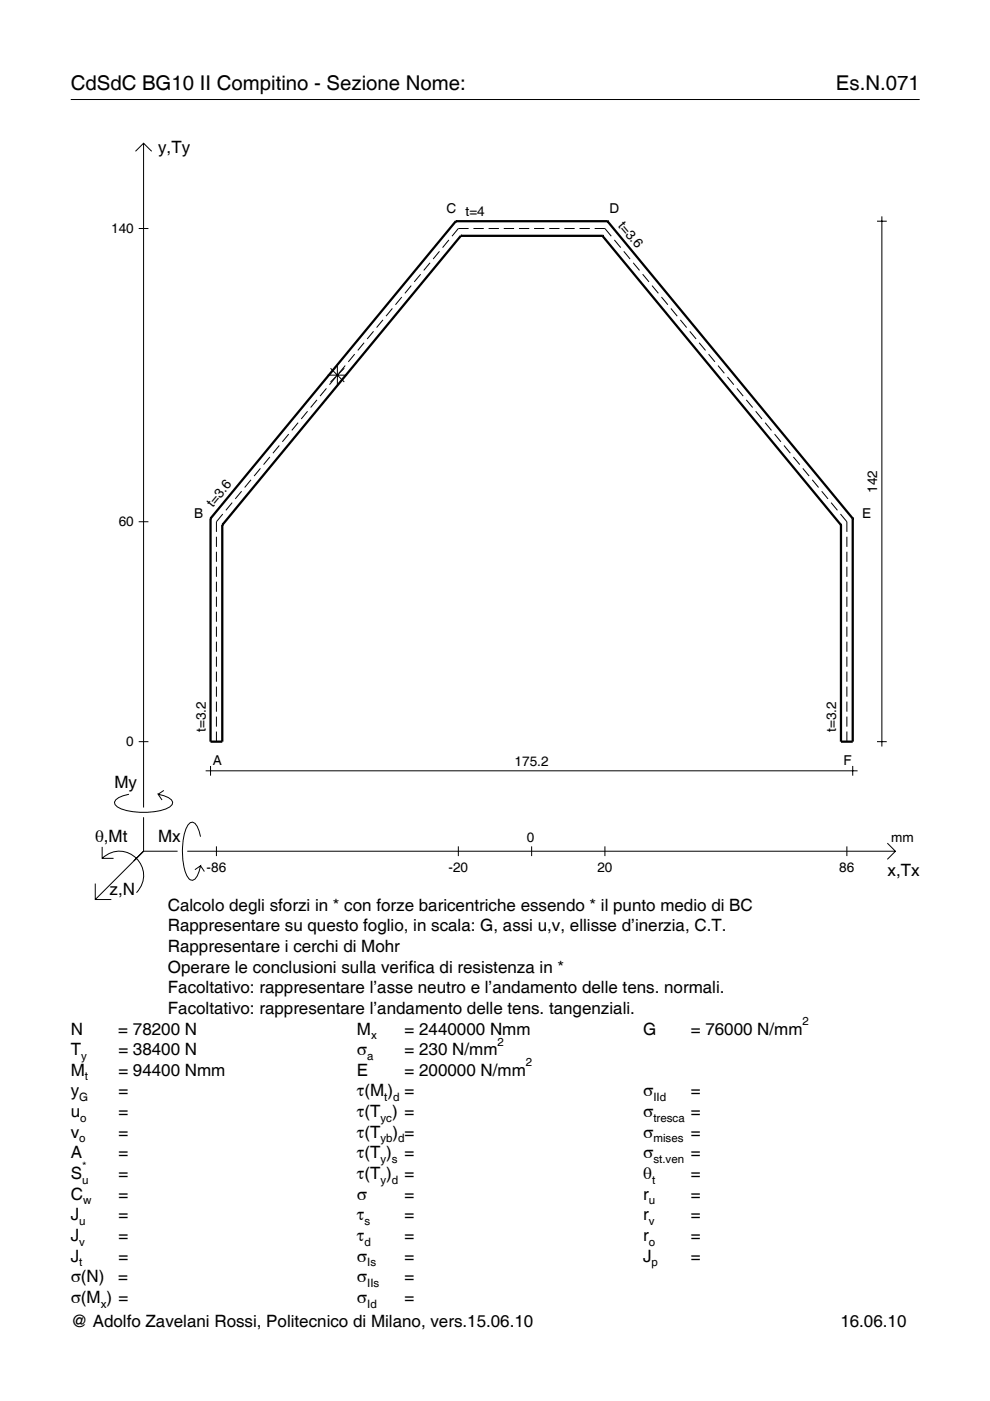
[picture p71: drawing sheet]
<svg xmlns="http://www.w3.org/2000/svg" width="210mm" height="297mm" viewBox="0 0 210 297" stroke-linecap="round" stroke-linejoin="round" font-family="sans-serif">
<defs><g id="words">
<g font-size="4.3">
<text x="15" y="19">CdSdC BG10 II Compitino - Sezione Nome:</text>
<text x="177.2" y="19">Es.N.071</text>
</g>
<g font-size="3.6">
<text x="33.5" y="32.4">y,Ty</text>
<text x="24.3" y="167.1">My</text>
<text x="20.1" y="178.4">θ,Mt</text>
<text x="33.5" y="178.4">Mx</text>
<text x="188.2" y="185.6">x,Tx</text>
<text x="23.2" y="189.7">z,N</text>
<text x="35.6" y="193.1">Calcolo degli sforzi in * con forze baricentriche essendo * il punto medio di BC</text>
<text x="35.6" y="197.5">Rappresentare su questo foglio, in scala: G, assi u,v, ellisse d’inerzia, C.T.</text>
<text x="35.6" y="201.8">Rappresentare i cerchi di Mohr</text>
<text x="35.6" y="206.2">Operare le conclusioni sulla verifica di resistenza in *</text>
<text x="35.6" y="210.6">Facoltativo: rappresentare l’asse neutro e l’andamento delle tens. normali.</text>
<text x="35.6" y="215">Facoltativo: rappresentare l’andamento delle tens. tangenziali.</text>
<text x="15" y="219.3">N</text>
<text x="25.1" y="219.3">= 78200 N</text>
<text x="75.7" y="219.3">M</text>
<text x="85.8" y="219.3">= 2440000 Nmm</text>
<text x="136.4" y="219.3">G</text>
<text x="146.5" y="219.3">= 76000 N/mm</text>
<text x="15" y="223.7">T</text>
<text x="25.1" y="223.7">= 38400 N</text>
<text x="75.7" y="223.7">σ</text>
<text x="85.8" y="223.7">= 230 N/mm</text>
<text x="15" y="228.1">M</text>
<text x="15" y="232.5">y</text>
<text x="25.1" y="228.1">= 94400 Nmm</text>
<text x="25.1" y="232.5">=</text>
<text x="75.7" y="228.1">E</text>
<text x="75.7" y="232.5">τ(M ) =</text>
<text x="85.8" y="228.1">= 200000 N/mm</text>
<text x="136.4" y="232.5">σ</text>
<text x="146.5" y="232.5">=</text>
<text x="15" y="236.8">u</text>
<text x="25.1" y="236.8">=</text>
<text x="75.7" y="236.8">τ(T ) =</text>
<text x="136.4" y="236.8">σ</text>
<text x="146.5" y="236.8">=</text>
<text x="15" y="241.2">v</text>
<text x="15" y="245.6">A</text>
<text x="25.1" y="241.2">=</text>
<text x="25.1" y="245.6">=</text>
<text x="75.7" y="245.6">τ(T )</text>
<text x="75.7" y="241.2">τ(T</text>
<text x="83.3" y="241.2">) =</text>
<text x="85.8" y="245.6">=</text>
<text x="136.4" y="241.2">σ</text>
<text x="136.4" y="245.6">σ</text>
<text x="146.5" y="241.2">=</text>
<text x="146.5" y="245.6">=</text>
<text x="15" y="250">S</text>
<text x="25.1" y="250">=</text>
<text x="75.7" y="250">τ(T )</text>
<text x="85.8" y="250">=</text>
<text x="136.4" y="250">θ</text>
<text x="146.5" y="250">=</text>
<text x="15" y="254.3">C</text>
<text x="25.1" y="254.3">=</text>
<text x="75.7" y="254.3">σ</text>
<text x="85.8" y="254.3">=</text>
<text x="136.4" y="254.3">r</text>
<text x="146.5" y="254.3">=</text>
<text x="15" y="258.7">J</text>
<text x="15" y="263.1">J</text>
<text x="25.1" y="258.7">=</text>
<text x="25.1" y="263.1">=</text>
<text x="75.7" y="258.7">τ</text>
<text x="75.7" y="263.1">τ</text>
<text x="85.8" y="258.7">=</text>
<text x="85.8" y="263.1">=</text>
<text x="136.4" y="258.7">r</text>
<text x="136.4" y="263.1">r</text>
<text x="146.5" y="258.7">=</text>
<text x="146.5" y="263.1">=</text>
<text x="15" y="267.5">J</text>
<text x="25.1" y="267.5">=</text>
<text x="75.7" y="267.5">σ</text>
<text x="85.8" y="267.5">=</text>
<text x="136.4" y="267.5">J</text>
<text x="146.5" y="267.5">=</text>
<text x="15" y="271.8">σ(N)</text>
<text x="25.1" y="271.8">=</text>
<text x="75.7" y="271.8">σ</text>
<text x="85.8" y="271.8">=</text>
<text x="15" y="276.2">σ(M ) =</text>
<text x="15" y="281.4">@ Adolfo Zavelani Rossi, Politecnico di Milano, vers.15.06.10</text>
<text x="75.7" y="276.2">σ</text>
<text x="85.8" y="276.2">=</text>
<text x="178.2" y="281.4">16.06.10</text>
</g>
<g font-size="2.9">
<text x="94.7" y="45.2">C t=4</text>
<text x="129.2" y="45.2">D</text>
<text x="130.9" y="47.8" transform="rotate(50 130.9 47.8)">t=3.6</text>
<text x="23.6" y="49.4">140</text>
<text x="45.2" y="107.7" transform="rotate(-50 45.2 107.7)">t=3.6</text>
<text x="185.9" y="104.5" transform="rotate(-90 185.9 104.5)">142</text>
<text x="25.2" y="111.6">60</text>
<text x="41.2" y="109.9">B</text>
<text x="182.8" y="109.9">E</text>
<text x="43.6" y="155.2" transform="rotate(-90 43.6 155.2)">t=3.2</text>
<text x="177.3" y="155.2" transform="rotate(-90 177.3 155.2)">t=3.2</text>
<text x="26.8" y="158.2">0</text>
<text x="45.1" y="162.2">A</text>
<text x="109.1" y="162.4">175.2</text>
<text x="178.8" y="162.2">F</text>
<text x="111.7" y="178.4">0</text>
<text x="189" y="178.4">mm</text>
<text x="43.8" y="184.9">-86</text>
<text x="95.1" y="184.9">-20</text>
<text x="126.7" y="184.9">20</text>
<text x="178" y="184.9">86</text>
</g>
<g font-size="2.4">
<text x="78.7" y="220.3">x</text>
<text x="105.5" y="221.7">2</text>
<text x="170.2" y="217.3">2</text>
<text x="17.2" y="224.7">y</text>
<text x="77.9" y="224.7">a</text>
<text x="111.5" y="226.1">2</text>
<text x="16.8" y="233.5">G</text>
<text x="18" y="229.1">t</text>
<text x="81.5" y="233.5">t d</text>
<text x="138.5" y="233.5">IId</text>
<text x="17" y="237.8">o</text>
<text x="80.7" y="237.8">yc</text>
<text x="138.5" y="237.8">tresca</text>
<text x="16.8" y="242.2">o</text>
<text x="80.7" y="242.2">yb d</text>
<text x="138.5" y="242.2">mises</text>
<text x="17.4" y="251">u</text>
<text x="17.4" y="248">*</text>
<text x="80.7" y="246.6">y s</text>
<text x="80.7" y="251">y d</text>
<text x="138.2" y="251">t</text>
<text x="138.5" y="246.6">st.ven</text>
<text x="17.6" y="255.3">w</text>
<text x="137.6" y="255.3">u</text>
<text x="16.8" y="259.7">u</text>
<text x="77.3" y="259.7">s</text>
<text x="137.6" y="259.7">v</text>
<text x="16.8" y="264.1">v</text>
<text x="16.8" y="268.5">t</text>
<text x="77.3" y="264.1">d</text>
<text x="77.9" y="268.5">Is</text>
<text x="137.6" y="264.1">o</text>
<text x="138.2" y="268.5">p</text>
<text x="77.9" y="272.8">IIs</text>
<text x="21.4" y="277.2">x</text>
<text x="77.9" y="277.2">Id</text>
</g>
</g></defs>
<g fill="none" stroke="#000" stroke-width=".21">
<path d="M15 21.1h180M28.7 32.1l1.7-1.7 1.8 1.7M30.4 30.4v140.8M29.4 48.4h2.1M89.2 58.1l-1.4 1.7M91.2 55.7l-1.4 1.6M93.2 53.3l-1.4 1.6M95.2 50.9l-1.4 1.6M99.4 48.4h-2.2l-1.4 1.7M100.4 48.4h2.2M103.6 48.4h2.2M106.8 48.4h2.2"/>
<path d="M110 48.4h2.2M113.2 48.4h2.2M116.4 48.4h2.2M119.7 48.4h2.1M122.9 48.4h2.1M126.1 48.4h2.2l1.3 1.7M130.3 50.9l1.3 1.6M132.3 53.3l1.3 1.6M134.3 55.7l1.3 1.6M136.3 58.1l1.3 1.7M185.9 46.9h2.1M187 45.9v112.4"/>
<path d="M69.5 79.5h4.1M70.1 78.1l2.9 2.9M71.2 79.9l-1.3 1.7M71.5 77.5v4.1M73 78.1l-2.9 2.9M73.2 77.5l-1.3 1.6M75.2 75.1l-1.3 1.6M77.2 72.7l-1.3 1.6M79.2 70.2l-1.4 1.7M81.2 67.8l-1.4 1.6M83.2 65.4l-1.4 1.6M85.2 63l-1.4 1.6"/>
<path d="M87.2 60.6l-1.4 1.6M138.2 60.6l1.4 1.6M140.2 63l1.4 1.6M142.2 65.4l1.4 1.6M144.2 67.8l1.4 1.6M146.2 70.2l1.4 1.7M148.2 72.7l1.4 1.6M150.2 75.1l1.4 1.6M152.2 77.5l1.4 1.6M154.2 79.9l1.4 1.7M55.2 99.3l-1.3 1.6M57.2 96.9l-1.3 1.6"/>
<path d="M59.2 94.5l-1.3 1.6M61.2 92l-1.3 1.7M63.2 89.6l-1.3 1.6M65.2 87.2l-1.3 1.6M67.2 84.8l-1.3 1.6M69.2 82.3l-1.3 1.7M156.2 82.3l1.4 1.7M158.2 84.8l1.4 1.6M160.2 87.2l1.4 1.6M162.2 89.6l1.4 1.6M164.2 92l1.4 1.7M166.2 94.5l1.4 1.6"/>
<path d="M168.2 96.9l1.4 1.6M170.2 99.3l1.4 1.6M29.4 110.6h2.1M45.9 113.8v2.1M45.9 117v2.1M47.2 109l-1.3 1.6v2.2M49.2 106.6l-1.3 1.6M51.2 104.1l-1.3 1.7M53.2 101.7l-1.3 1.7M172.2 101.7l1.4 1.7M174.2 104.1l1.4 1.7M176.2 106.6l1.4 1.6"/>
<path d="M178.2 109l1.4 1.6v2.2M179.6 113.8v2.1M179.6 117v2.1M45.9 120.1v2.2M45.9 123.3v2.2M45.9 126.5v2.2M45.9 129.7v2.1M45.9 132.9v2.1M45.9 136v2.2M45.9 139.2v2.2M179.6 120.1v2.2M179.6 123.3v2.2"/>
<path d="M179.6 126.5v2.2M179.6 129.7v2.1M179.6 132.9v2.1M179.6 136v2.2M179.6 139.2v2.2M29.4 157.2h2.1M45.9 142.4v2.1M45.9 145.6v2.1M45.9 148.7v2.2M45.9 151.9v2.2M45.9 155.1v2.1M179.6 142.4v2.1"/>
<path d="M179.6 145.6v2.1M179.6 148.7v2.2M179.6 151.9v2.2M179.6 155.1v2.1M185.9 157.2h2.1M21.7 179.6v2.4h2.4M27.3 168.4a3.6 3.6 0 0 0-3 1.7l.1 .5a5.6 5.6 0 0 0 3.8 1.5 13.4 13.4 0 0 0 7.8-1l.5-.5 .1-.5a3.6 3.6 0 0 0-3.1-1.7l.8 1.2M30.4 173.3v7.2M34.7 167.6l-1.2 .8M42.5 177.4a3.6 3.6 0 0 0-1.7-3.1l-.5 .1a5.7 5.7 0 0 0-1.5 3.8 13.9 13.9 0 0 0 1.1 7.9l.4 .4 .5 .1a3.6 3.6 0 0 0 1.7-3l-1.2 .8M43.6 163.4h138.2M44.6 162.4v2.1"/>
<path d="M45.9 179.4v2.1M97.2 179.4v2.1M112.7 179.4v2.1M128.3 179.4v2.1M179.6 179.4v2.1M180.8 162.4v2.1M188.1 178.8l1.7 1.7-1.7 1.7M20.2 187.3v3.4h3.4M21.7 182a5.1 5.1 0 0 1 7.2 0 5.1 5.1 0 0 1 0 7.3M30.4 180.5l-10.2 10.2M30.4 180.5h7.2M39.7 180.5h150.1"/>
<path d="M42.5 183.6l.8 1.2"/>
</g>
<g fill="none" stroke="#000" stroke-width=".48">
<path d="M96.6 46.9h.1M96.6 46.9l-52 63M96.6 46.9h32.2M97.7 50h.1M97.7 50l-50.6 61.3M97.7 50h30M127.7 50h.1M127.7 50l50.6 61.3M128.8 46.9h.1M128.8 46.9l52 63M44.6 109.9h.1M44.6 109.9v47.3h2.5v-45.9"/>
<path d="M47.1 111.3h.1M178.3 111.3h.1M180.8 109.9h.1M180.8 109.9v47.3h-2.5v-45.9"/>
</g>
<use href="#words"/>
</svg>
